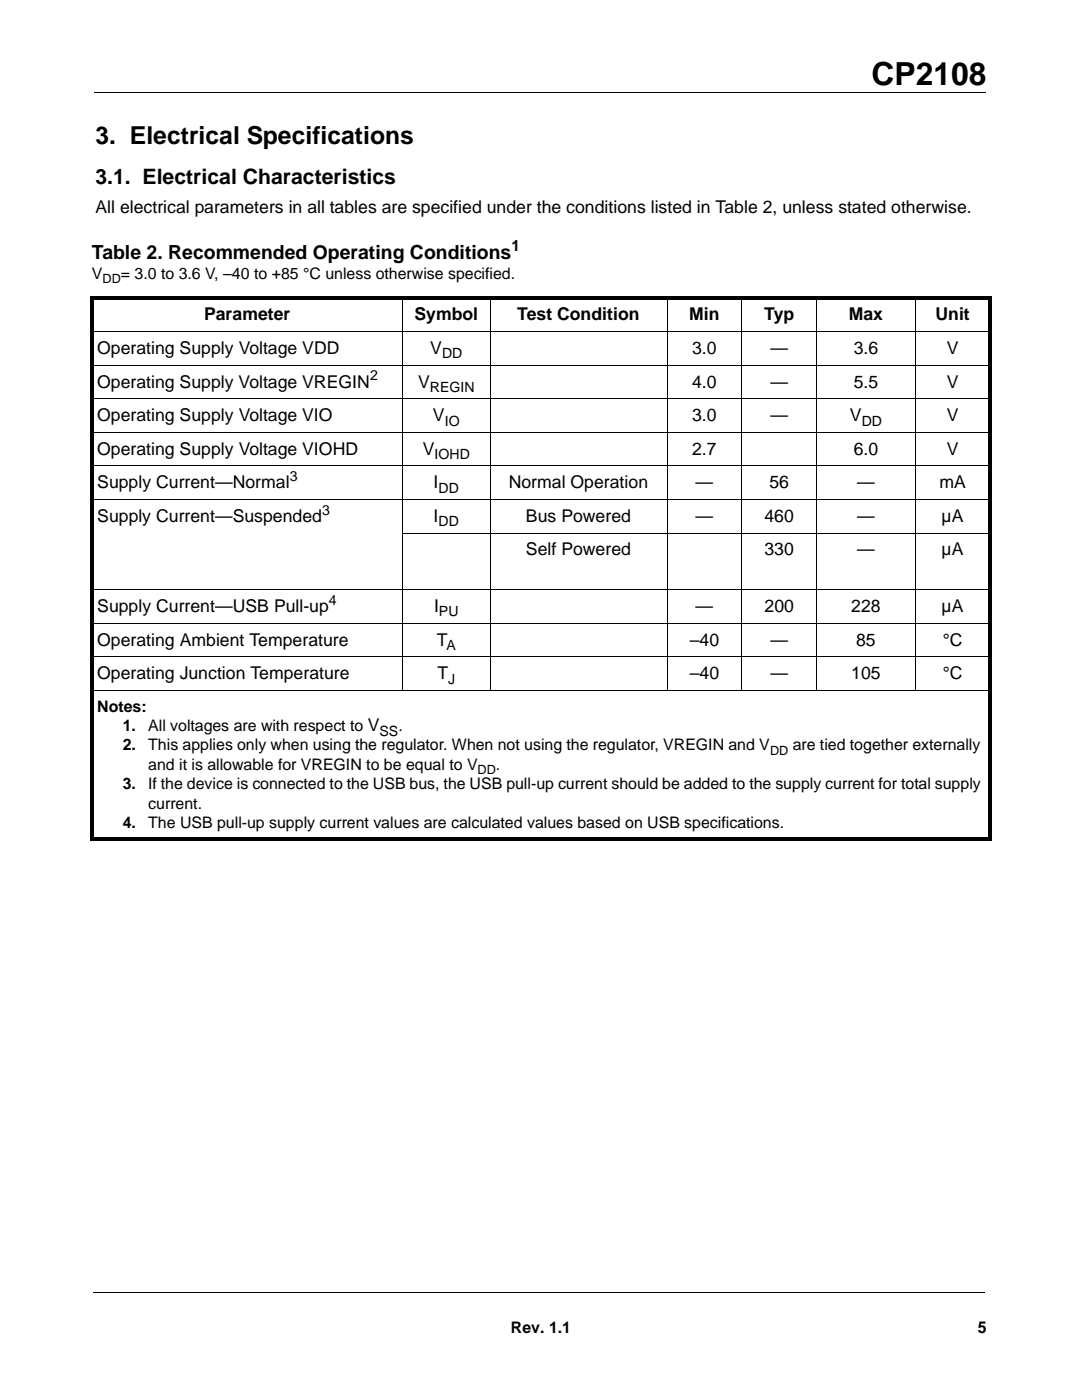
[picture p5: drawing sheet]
<svg xmlns="http://www.w3.org/2000/svg" width="216mm" height="279mm" viewBox="0 0 216 279" stroke-linecap="round" stroke-linejoin="round" font-family="sans-serif">
<defs><g id="words">
<text font-size="6.3" x="173.9" y="16.9">CP2108</text>
<text font-size="4.9" x="19" y="28.7">3. Electrical Specifications</text>
<text font-size="4.2" x="19" y="36.7">3.1. Electrical Characteristics</text>
<text font-size="3.9" x="18.3" y="51.6">Table 2. Recommended Operating Conditions</text>
<g font-size="3.5">
<text x="19" y="42.6">All electrical parameters in all tables are specified under the conditions listed in Table 2, unless stated otherwise.</text>
<text x="40.7" y="63.9">Parameter</text>
<text x="82.7" y="63.9">Symbol</text>
<text x="103.2" y="63.9">Test Condition</text>
<text x="137.5" y="63.9">Min</text>
<text x="152.5" y="63.9">Typ</text>
<text x="169.4" y="63.9">Max</text>
<text x="186.7" y="63.9">Unit</text>
<text x="19.4" y="70.6">Operating Supply Voltage VDD</text>
<text x="85.8" y="70.6">V</text>
<text x="138.1" y="70.6">3.0</text>
<text x="153.7" y="70.6">—</text>
<text x="170.3" y="70.6">3.6</text>
<text x="188.9" y="70.6">V</text>
<text x="19.4" y="77.3">Operating Supply Voltage VREGIN</text>
<text x="83.4" y="77.3">V</text>
<text x="138.1" y="77.3">4.0</text>
<text x="153.7" y="77.3">—</text>
<text x="170.3" y="77.3">5.5</text>
<text x="188.9" y="77.3">V</text>
<text x="19.4" y="84.1">Operating Supply Voltage VIO</text>
<text x="86.4" y="84.1">V</text>
<text x="138.1" y="84.1">3.0</text>
<text x="153.7" y="84.1">—</text>
<text x="169.6" y="84.1">V</text>
<text x="188.9" y="84.1">V</text>
<text x="19.4" y="90.7">Operating Supply Voltage VIOHD</text>
<text x="84.4" y="90.7">V</text>
<text x="138.1" y="90.7">2.7</text>
<text x="170.3" y="90.7">6.0</text>
<text x="188.9" y="90.7">V</text>
<text x="19.4" y="97.5">Supply Current—Normal</text>
<text x="86.5" y="97.5">I</text>
<text x="101.5" y="97.5">Normal Operation</text>
<text x="138.8" y="97.5">—</text>
<text x="153.5" y="97.5">56</text>
<text x="171" y="97.5">—</text>
<text x="187.4" y="97.5">mA</text>
<text x="19.4" y="104.2">Supply Current—Suspended</text>
<text x="86.5" y="104.2">I</text>
<text x="104.9" y="104.2">Bus Powered</text>
<text x="138.8" y="104.2">—</text>
<text x="152.5" y="104.2">460</text>
<text x="171" y="104.2">—</text>
<text x="187.9" y="104.2">µA</text>
<text x="104.9" y="110.8">Self Powered</text>
<text x="152.5" y="110.8">330</text>
<text x="171" y="110.8">—</text>
<text x="187.9" y="110.8">µA</text>
<text x="19.4" y="122.2">Supply Current—USB Pull-up</text>
<text x="86.6" y="122.2">I</text>
<text x="138.8" y="122.2">—</text>
<text x="152.5" y="122.2">200</text>
<text x="169.8" y="122.2">228</text>
<text x="187.9" y="122.2">µA</text>
<text x="19.4" y="128.8">Operating Ambient Temperature</text>
<text x="87.1" y="128.8">T</text>
<text x="137.6" y="128.8">–40</text>
<text x="153.7" y="128.8">—</text>
<text x="170.8" y="128.8">85</text>
<text x="188.1" y="128.8">°C</text>
<text x="19.4" y="135.6">Operating Junction Temperature</text>
<text x="87.3" y="135.6">T</text>
<text x="137.6" y="135.6">–40</text>
<text x="153.7" y="135.6">—</text>
<text x="169.8" y="135.6">105</text>
<text x="188.1" y="135.6">°C</text>
</g>
<g font-size="3.2">
<text x="18.3" y="55.7">V</text>
<text x="24.1" y="55.7">= 3.0 to 3.6 V, –40 to +85 °C unless otherwise specified.</text>
<text x="19.4" y="142">Notes:</text>
<text x="24.5" y="149.8">2.</text>
<text x="24.5" y="145.9">1.</text>
<text x="29.6" y="149.8">This applies only when using the regulator. When not using the regulator, VREGIN and V</text>
<text x="29.6" y="145.9">All voltages are with respect to V</text>
<text x="79.5" y="145.9">.</text>
<text x="158.2" y="149.8">are tied together externally</text>
<text x="29.6" y="153.7">and it is allowable for VREGIN to be equal to V</text>
<text x="99" y="153.7">.</text>
<text x="24.5" y="157.5">3.</text>
<text x="29.6" y="157.5">If the device is connected to the USB bus, the USB pull-up current should be added to the supply current for total supply</text>
<text x="29.6" y="161.4">current.</text>
<text x="24.5" y="165.3">4.</text>
<text x="29.6" y="165.3">The USB pull-up supply current values are calculated values based on USB specifications.</text>
<text x="102" y="266">Rev. 1.1</text>
<text x="195.1" y="266">5</text>
</g>
<text font-size="3.1" x="102" y="50">1</text>
<g font-size="2.8">
<text x="88.2" y="71.5">DD</text>
<text x="73.8" y="75.9">2</text>
<text x="85.8" y="78.2">REGIN</text>
<text x="88.8" y="84.9">IO</text>
<text x="171.9" y="84.9">DD</text>
<text x="86.7" y="91.6">IOHD</text>
<text x="57.8" y="96">3</text>
<text x="87.5" y="98.3">DD</text>
<text x="64.3" y="102.7">3</text>
<text x="87.5" y="105">DD</text>
<text x="65.6" y="120.7">4</text>
<text x="87.6" y="123">PU</text>
<text x="89.1" y="129.7">A</text>
<text x="89.4" y="136.4">J</text>
<text x="75.8" y="146.8">SS</text>
</g>
<g font-size="2.5">
<text x="20.4" y="56.5">DD</text>
<text x="95.3" y="154.5">DD</text>
<text x="153.6" y="150.6">DD</text>
</g>
</g></defs>
<path d="M18.8 18.4h177.8M18.6 257.9h177.8" fill="none" stroke="#000" stroke-width=".2"/>
<path d="M19 258.6h30.8v14.7h-30.8z" fill="#fff"/>
<path d="M18 59.1h179.9v.7h-179.9zM18 59.8h.7v107.3h-.7zM18 167.1h179.9v.7h-179.9zM197.2 59.8h.7v107.3h-.7z" fill="#000"/>
<g fill="none" stroke="#000" stroke-width=".2">
<path d="M80.3 59.1v78.7M97.8 59.1v78.7M133.1 59.1v78.7M148 59.1v78.7M163 59.1v78.7M182.6 59.1v78.7M18 66.2h179.9M18 72.9h179.9M18 79.6h179.9M18 86.3h179.9M18 93h179.9M18 99.7h179.9"/>
<path d="M18 117.7h179.9M80.3 106.4h117.6M18 124.4h179.9M18 131.1h179.9M18 137.8h179.9"/>
</g>
<use href="#words"/>
</svg>
